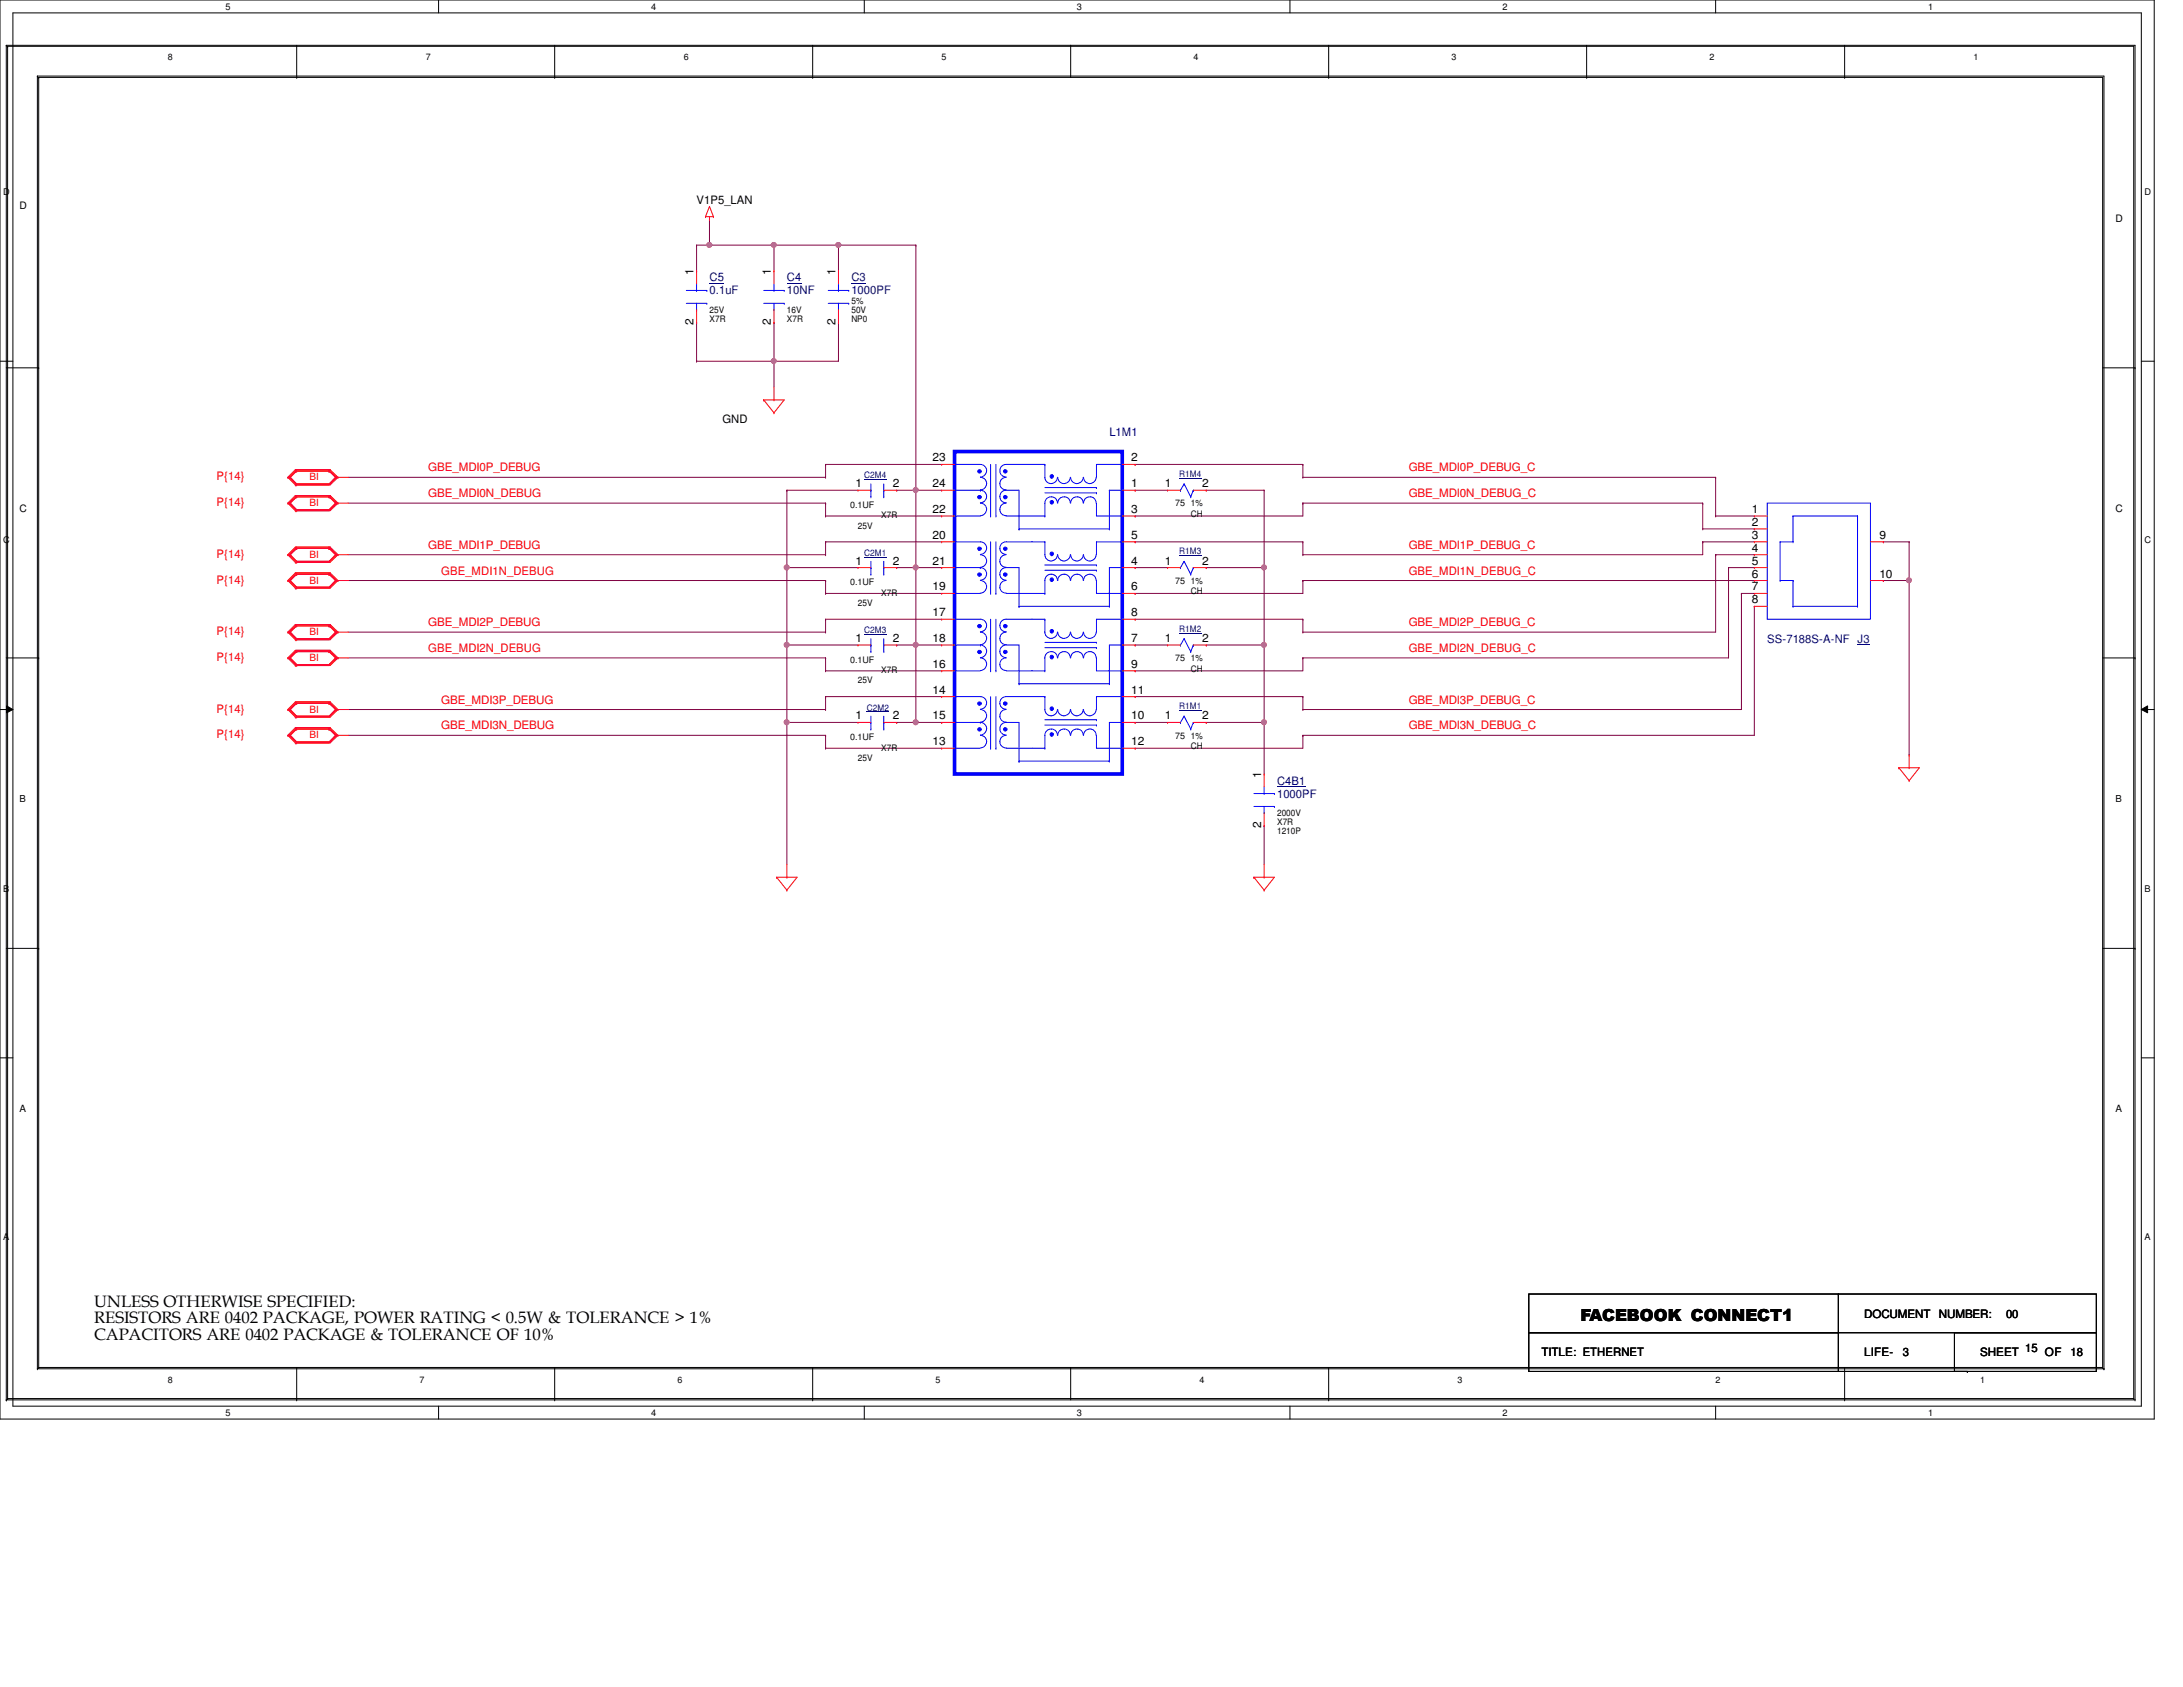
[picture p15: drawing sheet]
<svg xmlns="http://www.w3.org/2000/svg" width="279mm" height="216mm" viewBox="0 0 279 216" stroke-linecap="round" stroke-linejoin="round" font-family="sans-serif">
<defs><g id="words">
<g font-size="2.1">
<text x="12.1" y="167.3">UNLESS OTHERWISE SPECIFIED:</text>
<text x="12.1" y="169.4">RESISTORS ARE 0402 PACKAGE, POWER RATING &lt; 0.5W &amp; TOLERANCE &gt; 1%</text>
<text x="12.1" y="171.5">CAPACITORS ARE 0402 PACKAGE &amp; TOLERANCE OF 10%</text>
<text x="202.3" y="169.1">FACEBOOK CONNECT1</text>
</g>
<g font-size="1.5">
<text x="89.2" y="26.1">V1P5_LAN</text>
<text x="88.8" y="35.2" transform="rotate(-90 88.8 35.2)">1</text>
<text x="98.7" y="35.2" transform="rotate(-90 98.7 35.2)">1</text>
<text x="106.9" y="35.2" transform="rotate(-90 106.9 35.2)">1</text>
<text x="88.8" y="41.6" transform="rotate(-90 88.8 41.6)">2</text>
<text x="98.7" y="41.6" transform="rotate(-90 98.7 41.6)">2</text>
<text x="106.9" y="41.6" transform="rotate(-90 106.9 41.6)">2</text>
<text x="92.5" y="54.2">GND</text>
<text x="119.3" y="59.1">23</text>
<text x="144.8" y="59.1">2</text>
<text x="109.5" y="62.4">1</text>
<text x="114.3" y="62.4">2</text>
<text x="119.3" y="65.7">22</text>
<text x="119.3" y="62.4">24</text>
<text x="144.8" y="65.7">3</text>
<text x="144.8" y="62.4">1</text>
<text x="149.1" y="62.4">1</text>
<text x="153.9" y="62.4">2</text>
<text x="224.2" y="65.7">1</text>
<text x="119.3" y="69">20</text>
<text x="144.8" y="69">5</text>
<text x="224.2" y="67.3">2</text>
<text x="224.2" y="69">3</text>
<text x="224.2" y="70.6">4</text>
<text x="240.5" y="69">9</text>
<text x="109.5" y="72.3">1</text>
<text x="114.3" y="72.3">2</text>
<text x="119.3" y="72.3">21</text>
<text x="119.3" y="75.6">19</text>
<text x="144.8" y="72.3">4</text>
<text x="144.8" y="75.6">6</text>
<text x="149.1" y="72.3">1</text>
<text x="153.9" y="72.3">2</text>
<text x="224.2" y="72.3">5</text>
<text x="224.2" y="73.9">6</text>
<text x="224.2" y="75.6">7</text>
<text x="224.2" y="77.2">8</text>
<text x="240.5" y="73.9">10</text>
<text x="109.5" y="82.2">1</text>
<text x="114.3" y="82.2">2</text>
<text x="119.3" y="78.9">17</text>
<text x="119.3" y="82.2">18</text>
<text x="144.8" y="78.9">8</text>
<text x="144.8" y="82.2">7</text>
<text x="149.1" y="82.2">1</text>
<text x="153.9" y="82.2">2</text>
<text x="119.3" y="85.5">16</text>
<text x="119.3" y="88.8">14</text>
<text x="144.8" y="85.5">9</text>
<text x="144.8" y="88.8">11</text>
<text x="109.5" y="92.1">1</text>
<text x="114.3" y="92.1">2</text>
<text x="119.3" y="92.1">15</text>
<text x="119.3" y="95.4">13</text>
<text x="144.8" y="92.1">10</text>
<text x="144.8" y="95.4">12</text>
<text x="149.1" y="92.1">1</text>
<text x="153.9" y="92.1">2</text>
<text x="161.4" y="99.6" transform="rotate(-90 161.4 99.6)">1</text>
<text x="161.4" y="106" transform="rotate(-90 161.4 106)">2</text>
<text x="197.3" y="173.6">TITLE: ETHERNET</text>
<text x="238.6" y="168.6">DOCUMENT</text>
<text x="238.6" y="173.6">LIFE-</text>
<text x="243.5" y="173.6">3</text>
<text x="248.2" y="168.6">NUMBER:</text>
<text x="253.4" y="173.6">SHEET</text>
<text x="256.8" y="168.6">00</text>
<text x="259.2" y="173.1">15</text>
<text x="261.7" y="173.6">OF</text>
<text x="265" y="173.6">18</text>
</g>
<g font-size="1.5" fill="#000080">
<text x="90.8" y="37.7">0.1uF</text>
<text x="90.8" y="36">C5</text>
<text x="100.7" y="37.7">10NF</text>
<text x="100.7" y="36">C4</text>
<text x="109" y="37.7">1000PF</text>
<text x="109" y="36">C3</text>
<text x="142" y="55.8">L1M1</text>
<text x="226.2" y="82.3">SS-7188S-A-NF J3</text>
<text x="163.4" y="100.4">C4B1</text>
<text x="163.4" y="102.1">1000PF</text>
</g>
<g font-size="1.5" fill="#f00">
<text x="27.7" y="64.8">P{14}</text>
<text x="27.7" y="61.5">P{14}</text>
<text x="54.8" y="63.6">GBE_MDI0N_DEBUG</text>
<text x="54.8" y="60.3">GBE_MDI0P_DEBUG</text>
<text x="180.3" y="63.6">GBE_MDI0N_DEBUG_C</text>
<text x="180.3" y="60.3">GBE_MDI0P_DEBUG_C</text>
<text x="27.7" y="71.4">P{14}</text>
<text x="54.8" y="70.2">GBE_MDI1P_DEBUG</text>
<text x="180.3" y="70.2">GBE_MDI1P_DEBUG_C</text>
<text x="27.7" y="74.7">P{14}</text>
<text x="56.5" y="73.5">GBE_MDI1N_DEBUG</text>
<text x="180.3" y="73.5">GBE_MDI1N_DEBUG_C</text>
<text x="27.7" y="81.3">P{14}</text>
<text x="54.8" y="80.1">GBE_MDI2P_DEBUG</text>
<text x="54.8" y="83.4">GBE_MDI2N_DEBUG</text>
<text x="180.3" y="80.1">GBE_MDI2P_DEBUG_C</text>
<text x="180.3" y="83.4">GBE_MDI2N_DEBUG_C</text>
<text x="27.7" y="84.6">P{14}</text>
<text x="27.7" y="91.2">P{14}</text>
<text x="27.7" y="94.5">P{14}</text>
<text x="56.5" y="90">GBE_MDI3P_DEBUG</text>
<text x="56.5" y="93.3">GBE_MDI3N_DEBUG</text>
<text x="180.3" y="90">GBE_MDI3P_DEBUG_C</text>
<text x="180.3" y="93.3">GBE_MDI3N_DEBUG_C</text>
</g>
<g font-size="1.3">
<text x="2.5" y="26.8">D</text>
<text x="270.8" y="28.4">D</text>
<text x="2.5" y="65.6">C</text>
<text x="270.8" y="65.6">C</text>
<text x="2.5" y="142.4">A</text>
<text x="270.8" y="142.4">A</text>
</g>
<g font-size="1.3" fill="#f00">
<text x="39.6" y="64.8">BI</text>
<text x="39.6" y="61.5">BI</text>
<text x="39.6" y="71.4">BI</text>
<text x="39.6" y="74.7">BI</text>
<text x="39.6" y="81.3">BI</text>
<text x="39.6" y="84.6">BI</text>
<text x="39.6" y="91.2">BI</text>
<text x="39.6" y="94.5">BI</text>
</g>
<g font-size="1.2">
<text x="28.9" y="1.3">5</text>
<text x="83.4" y="1.3">4</text>
<text x="137.8" y="1.3">3</text>
<text x="192.3" y="1.3">2</text>
<text x="246.8" y="1.3">1</text>
<text x=".4" y="25">D</text>
<text x="274.5" y="25">D</text>
<text x=".4" y="69.6">C</text>
<text x="274.5" y="69.6">C</text>
<text x="2.5" y="102.7">B</text>
<text x="270.8" y="102.7">B</text>
<text x=".4" y="114.1">B</text>
<text x="274.5" y="114.1">B</text>
<text x=".4" y="158.7">A</text>
<text x="274.5" y="158.7">A</text>
<text x="28.9" y="181.2">5</text>
<text x="83.4" y="181.2">4</text>
<text x="137.8" y="181.2">3</text>
<text x="192.3" y="181.2">2</text>
<text x="246.8" y="181.2">1</text>
</g>
<g font-size="1.1">
<text x="21.5" y="7.7">8</text>
<text x="54.5" y="7.7">7</text>
<text x="87.5" y="7.7">6</text>
<text x="120.5" y="7.7">5</text>
<text x="152.7" y="7.7">4</text>
<text x="185.8" y="7.7">3</text>
<text x="218.8" y="7.7">2</text>
<text x="252.6" y="7.7">1</text>
<text x="90.8" y="41.2">X7R</text>
<text x="90.8" y="40">25V</text>
<text x="100.7" y="41.2">X7R</text>
<text x="100.7" y="40">16V</text>
<text x="109" y="41.2">NP0</text>
<text x="109" y="40">50V</text>
<text x="109" y="38.9">5%</text>
<text x="108.8" y="65">0.1UF</text>
<text x="150.4" y="64.8">75</text>
<text x="152.4" y="64.8">1%</text>
<text x="109.8" y="67.6">25V</text>
<text x="112.8" y="66.3">X7R</text>
<text x="152.4" y="66.2">CH</text>
<text x="108.8" y="74.9">0.1UF</text>
<text x="109.8" y="77.6">25V</text>
<text x="112.8" y="76.2">X7R</text>
<text x="150.4" y="74.7">75</text>
<text x="152.4" y="76.1">CH</text>
<text x="152.4" y="74.7">1%</text>
<text x="108.8" y="84.8">0.1UF</text>
<text x="109.8" y="87.5">25V</text>
<text x="112.8" y="86.1">X7R</text>
<text x="150.4" y="84.6">75</text>
<text x="152.4" y="84.6">1%</text>
<text x="152.4" y="86">CH</text>
<text x="108.8" y="94.7">0.1UF</text>
<text x="150.4" y="94.5">75</text>
<text x="152.4" y="95.9">CH</text>
<text x="152.4" y="94.5">1%</text>
<text x="109.8" y="97.4">25V</text>
<text x="112.8" y="96.1">X7R</text>
<text x="163.4" y="106.8">1210P</text>
<text x="163.4" y="105.6">X7R</text>
<text x="163.4" y="104.4">2000V</text>
<text x="21.5" y="177">8</text>
<text x="53.7" y="177">7</text>
<text x="86.7" y="177">6</text>
<text x="119.7" y="177">5</text>
<text x="153.5" y="177">4</text>
<text x="186.6" y="177">3</text>
<text x="219.6" y="177">2</text>
<text x="253.4" y="177">1</text>
</g>
<g font-size="1.1" fill="#000080">
<text x="110.6" y="61.2">C2M4</text>
<text x="150.9" y="61">R1M4</text>
<text x="110.6" y="71.1">C2M1</text>
<text x="150.9" y="71">R1M3</text>
<text x="110.6" y="81">C2M3</text>
<text x="150.9" y="80.9">R1M2</text>
<text x="111" y="90.9">C2M2</text>
<text x="150.9" y="90.8">R1M1</text>
</g>
<g font-size=".4" fill="#fff">
<text x="150.9" y="61.6">UNNAMED_31_RESN_I24_A</text>
<text x="150.9" y="71.5">UNNAMED_31_RESN_I23_A</text>
<text x="150.9" y="81.4">UNNAMED_31_RESN_I22_A</text>
<text x="150.9" y="91.4">UNNAMED_31_RESN_I19_A</text>
</g>
</g></defs>
<path d="M0 0h275.7v181.6h-275.7zM1.7 1.7h272.4v178.3h-272.4z" fill="none" stroke="#000" stroke-width=".13"/>
<g fill="#fff">
<path d="M28.9 .2h.6v1.3h-.6z"/>
<path d="M28.9 180.2h.6v1.3h-.6z"/>
</g>
<path d="M56.1 0v1.7M56.1 180v1.6" fill="none" stroke="#000" stroke-width=".13"/>
<g fill="#fff">
<path d="M83.4 .2h.5v1.3h-.5z"/>
<path d="M83.4 180.2h.5v1.3h-.5z"/>
</g>
<path d="M110.6 0v1.7M110.6 180v1.6" fill="none" stroke="#000" stroke-width=".13"/>
<g fill="#fff">
<path d="M137.8 .2h.6v1.3h-.6z"/>
<path d="M137.8 180.2h.6v1.3h-.6z"/>
</g>
<path d="M165.1 0v1.7M165.1 180v1.6" fill="none" stroke="#000" stroke-width=".13"/>
<g fill="#fff">
<path d="M192.3 .2h.6v1.3h-.6z"/>
<path d="M192.3 180.2h.6v1.3h-.6z"/>
</g>
<path d="M219.6 0v1.7M219.6 180v1.6" fill="none" stroke="#000" stroke-width=".13"/>
<g fill="#fff">
<path d="M246.8 .2h.6v1.3h-.6z"/>
<path d="M246.8 180.2h.6v1.3h-.6z"/>
<path d="M.4 23.9h.8v1.3h-.8z"/>
<path d="M274.5 23.9h.8v1.3h-.8z"/>
<path d="M.4 68.5h.8v1.3h-.8z"/>
<path d="M274.5 68.5h.8v1.3h-.8z"/>
</g>
<path d="M0 46.2h1.7M274.1 46.2h1.6" fill="none" stroke="#000" stroke-width=".13"/>
<g fill="#fff">
<path d="M.4 113.1h.7v1.3h-.7z"/>
<path d="M274.5 113.1h.7v1.3h-.7z"/>
</g>
<path d="M0 90.8h1.7M.8 90.3l.9 .5-.9 .4zM274.1 90.8l.8-.5v.9zM274.1 90.8h1.6" fill="none" stroke="#000" stroke-width=".13"/>
<path d="M.8 90.3l.9 .5-.9 .4zM274.1 90.8l.8-.5v.9z" fill="#000"/>
<g fill="#fff">
<path d="M.4 157.6h.7v1.4h-.7z"/>
<path d="M274.5 157.6h.7v1.4h-.7z"/>
</g>
<g fill="none" stroke="#000" stroke-width=".13">
<path d="M.8 5.8h.1M.8 5.8h272.5v173.4M.8 5.8v173.4M1 5.9h.1M1 5.9v173.1M1 5.9h272.1v173.1M4.8 9.7h.1M4.8 9.7v165.5M4.8 9.7h264.5v165.5M5 9.9h.1M5 9.9h264.1v165.1M5 9.9v165.1"/>
<path d="M38 9.9h.1M38 5.8v4.1M71 9.9h.1M71 5.8v4.1M104 9.9h.1M104 5.8v4.1M137 5.8h.1M137 5.8v4.1M170.1 9.9h.1M170.1 5.8v4.1M203.1 9.9h.1M203.1 5.8v4.1"/>
<path d="M236.1 9.9h.1M236.1 5.8v4.1M.8 47.1h4.2M5 47.1h.1M269.1 47.1h4.2M273.3 47.1h.1M.8 84.2h4.2M5 84.2h.1M269.1 84.2h4.2M273.3 84.2h.1M0 135.4h1.7M.8 121.4h4.2"/>
<path d="M5 121.4h.1M269.1 121.4h4.2M273.3 121.4h.1M274.1 135.4h1.6M.8 179.2h.1M.8 179.2h272.5M1 179h.1M1 179h272.1M4.8 175.2h.1M4.8 175.2h264.5M5 175h.1M5 175h264.1"/>
<path d="M38 179.2h.1M38 175v4.2M71 179.2h.1M71 175v4.2M104 179.2h.1M104 175v4.2M137 175h.1M137 175v4.2M170.1 179.2h.1M170.1 175v4.2M236.1 179.2h.1M236.1 175v4.2"/>
<path d="M269.1 175h.1M269.3 175.2h.1M273.1 179h.1M273.3 179.2h.1"/>
</g>
<path d="M100.7 62.7h.1M100.7 72.6h.1M100.7 62.7h9.1M100.7 72.6h9.1M114.8 62.7h.1M114.8 62.7h2.4" fill="none" stroke="#800040" stroke-width=".13"/>
<circle cx="100.7" cy="72.6" r=".32" fill="#f0f"/>
<circle cx="100.7" cy="72.6" r=".32" fill="none" stroke="#f0f" stroke-width=".13"/>
<path d="M100.7 62.7h.1M100.7 72.6h.1M100.7 62.7v29.8M114.8 72.6h.1M114.8 72.6h2.4M100.7 82.5h.1M100.7 92.5h.1M100.7 82.5h9.1M100.7 92.5h9.1M114.8 82.5h.1M114.8 82.5h2.4" fill="none" stroke="#800040" stroke-width=".13"/>
<circle cx="100.7" cy="92.4" r=".32" fill="#f0f"/>
<circle cx="100.7" cy="92.4" r=".32" fill="none" stroke="#f0f" stroke-width=".13"/>
<circle cx="100.7" cy="82.5" r=".32" fill="#f0f"/>
<circle cx="100.7" cy="82.5" r=".32" fill="none" stroke="#f0f" stroke-width=".13"/>
<g fill="none" stroke="#800040" stroke-width=".13">
<path d="M145.3 62.7h.1M145.3 72.6h.1M145.3 62.7h4.1M145.3 72.6h4.1M154.4 62.7h.1M154.4 72.6h.1M154.4 62.7h7.4M161.8 62.7h.1M161.8 62.7v9.9h-7.4M100.7 92.5h.1M100.7 92.5v18.1M145.3 82.5h.1"/>
<path d="M145.3 92.5h.1M145.3 82.5h4.1M145.3 92.5h4.1M154.4 82.5h.1M154.4 92.5h.1M154.4 82.5h7.4M154.4 92.5h7.4"/>
</g>
<circle cx="161.8" cy="72.6" r=".32" fill="#f0f"/>
<circle cx="161.8" cy="72.6" r=".32" fill="none" stroke="#f0f" stroke-width=".13"/>
<path d="M161.8 72.6h.1M161.8 72.6v19.9M161.8 82.5h.1" fill="none" stroke="#800040" stroke-width=".13"/>
<circle cx="161.8" cy="92.4" r=".32" fill="#f0f"/>
<circle cx="161.8" cy="92.4" r=".32" fill="none" stroke="#f0f" stroke-width=".13"/>
<circle cx="161.8" cy="82.5" r=".32" fill="#f0f"/>
<circle cx="161.8" cy="82.5" r=".32" fill="none" stroke="#f0f" stroke-width=".13"/>
<path d="M89.2 46.2h.1M89.2 46.2h18.1M99.1 41.3h.1M99.1 46.2h.1M99.1 41.3v8.2M161.8 92.5h.1M161.8 92.5v6.6M161.8 105.7h.1M161.8 105.7v4.9" fill="none" stroke="#800040" stroke-width=".13"/>
<circle cx="99" cy="46.2" r=".32" fill="#f0f"/>
<circle cx="99" cy="46.2" r=".32" fill="none" stroke="#f0f" stroke-width=".13"/>
<path d="M89.2 31.4h.1M89.2 31.4v3.3M89.2 31.4h1.6M90.8 31.4h.1M89.2 41.3h.1M89.2 41.3v4.9M107.3 41.3h.1M107.3 41.3v4.9" fill="none" stroke="#800040" stroke-width=".13"/>
<circle cx="90.8" cy="31.3" r=".32" fill="#f0f"/>
<circle cx="90.8" cy="31.3" r=".32" fill="none" stroke="#f0f" stroke-width=".13"/>
<path d="M99.1 31.4h.1M99.1 31.4v3.3M99.1 31.4h8.2M107.3 31.4h.1M107.3 31.4v3.3" fill="none" stroke="#800040" stroke-width=".13"/>
<circle cx="107.3" cy="31.3" r=".32" fill="#f0f"/>
<circle cx="107.3" cy="31.3" r=".32" fill="none" stroke="#f0f" stroke-width=".13"/>
<circle cx="99" cy="31.3" r=".32" fill="#f0f"/>
<circle cx="99" cy="31.3" r=".32" fill="none" stroke="#f0f" stroke-width=".13"/>
<path d="M107.3 31.4h.1M107.3 31.4h9.9M117.2 31.4h.1M117.2 31.4v31.3" fill="none" stroke="#800040" stroke-width=".13"/>
<circle cx="117.2" cy="62.7" r=".32" fill="#f0f"/>
<circle cx="117.2" cy="62.7" r=".32" fill="none" stroke="#f0f" stroke-width=".13"/>
<path d="M117.2 62.7h.1M117.2 62.7h3.3M117.2 62.7v9.9" fill="none" stroke="#800040" stroke-width=".13"/>
<circle cx="117.2" cy="72.6" r=".32" fill="#f0f"/>
<circle cx="117.2" cy="72.6" r=".32" fill="none" stroke="#f0f" stroke-width=".13"/>
<g fill="none" stroke="#800040" stroke-width=".13">
<path d="M105.7 59.4h.1M105.7 59.4v1.7M105.7 59.4h14.8M145.3 59.4h.1M145.3 59.4h21.5M166.8 59.4h.1M166.8 59.4v1.7M44.6 64.4h61.1M44.6 61.1h61.1M44.6 74.3h61.1M44.6 71h61.1M105.7 79.2h.1"/>
<path d="M105.7 64.4h.1M105.7 61.1h.1M105.7 74.3h.1M105.7 71h.1M105.7 66h.1M105.7 69.3h.1M105.7 75.9h.1M105.7 79.2h14.8M105.7 64.4v1.6M105.7 69.3v1.7M105.7 74.3v1.6M105.7 79.2v1.7"/>
<path d="M105.7 66h14.8M105.7 69.3h14.8M105.7 75.9h14.8M117.2 72.6h.1M117.2 72.6h3.3M117.2 72.6v9.9M145.3 66h.1M145.3 69.3h.1M145.3 75.9h.1M145.3 79.2h.1M145.3 79.2h21.5M145.3 69.3h21.5"/>
<path d="M166.8 64.4h.1M166.8 61.1h.1M166.8 74.3h.1M166.8 71h.1M166.8 69.3h.1M166.8 79.2h.1M166.8 64.4h51.1M166.8 61.1h52.8M166.8 74.3h57.7M166.8 64.4v1.6h-21.5M166.8 74.3v1.6h-21.5M166.8 69.3v1.7"/>
<path d="M166.8 79.2v1.7M217.9 64.4h.1M217.9 67.7h.1M217.9 69.3h.1M217.9 69.3v1.7h-51.1M217.9 69.3h6.6M217.9 64.4v3.3M217.9 67.7h6.6M219.6 66h.1M219.6 61.1h.1M219.6 71h.1M219.6 71v9.9h-52.8"/>
<path d="M219.6 71h4.9M219.6 66h4.9M219.6 61.1v4.9M221.2 72.6h.1M221.2 72.6h3.3M221.2 72.6v11.6h-54.4M222.9 75.9h.1M222.9 75.9v14.9h-56.1M222.9 75.9h1.6M224.5 77.6h.1M224.5 77.6v16.5h-57.7M241 69.3h.1"/>
<path d="M241 69.3h3.3M244.3 69.3h.1M244.3 69.3v27.3M44.6 80.9h61.1M44.6 84.2h61.1M44.6 90.8h61.1M44.6 94.1h61.1M105.7 80.9h.1M105.7 84.2h.1M105.7 90.8h.1M105.7 94.1h.1M105.7 85.9h.1"/>
<path d="M105.7 89.2h.1M105.7 95.8h.1M105.7 84.2v1.7M105.7 89.2v1.6M105.7 94.1v1.7M105.7 85.9h14.8M105.7 89.2h14.8M105.7 95.8h14.8M117.2 82.5h.1M117.2 82.5h3.3M145.3 85.9h.1M145.3 89.2h.1"/>
<path d="M145.3 95.8h.1M145.3 89.2h21.5M166.8 80.9h.1M166.8 84.2h.1M166.8 90.8h.1M166.8 94.1h.1M166.8 89.2h.1M166.8 84.2v1.7h-21.5M166.8 94.1v1.7h-21.5M166.8 89.2v1.6M244.3 96.6h.1"/>
</g>
<circle cx="244.3" cy="74.3" r=".32" fill="#f0f"/>
<circle cx="244.3" cy="74.3" r=".32" fill="none" stroke="#f0f" stroke-width=".13"/>
<path d="M90.8 31.4h.1M90.8 28.1v3.3M90.8 31.4h8.3M99.1 31.4h.1M241 74.3h.1M241 74.3h3.3M117.2 92.5h.1M117.2 82.5v10" fill="none" stroke="#800040" stroke-width=".13"/>
<circle cx="117.2" cy="82.5" r=".32" fill="#f0f"/>
<circle cx="117.2" cy="82.5" r=".32" fill="none" stroke="#f0f" stroke-width=".13"/>
<circle cx="117.2" cy="92.4" r=".32" fill="#f0f"/>
<circle cx="117.2" cy="92.4" r=".32" fill="none" stroke="#f0f" stroke-width=".13"/>
<path d="M114.8 92.5h.1M114.8 92.5h5.7M120.5 92.5h.1" fill="none" stroke="#800040" stroke-width=".13"/>
<g fill="none" stroke="#f00" stroke-width=".13">
<path d="M90.3 27.7h.1M90.3 27.7h1M90.8 28.1h.1M90.8 26.4h.1M90.8 27.7v.4M90.8 26.4l-.5 1.3M90.8 26.4l.5 1.3M91.3 27.7h.1M97.7 51.2h.1M97.7 51.2l1.4 1.6M97.7 51.2h2.7l-1.3 1.6M99.1 51.2h.1"/>
<path d="M99.1 52.8h.1M99.1 49.5v1.7M36.8 64.4h.1M36.8 61.1h.1M36.8 71h.1M36.8 74.3h.1M36.8 64.4l1 1M36.8 61.1l1 1M36.8 71l1 1M36.8 74.3l1 1M37 64.4h.1M37 61.1h.1"/>
<path d="M37 71h.1M37 74.3h.1M37 64.4l1 1M37 64.4l1 .8M37 61.1l1 1M37 61.1l1 .8M37 71l1 1M37 71l1 .8M37 74.3l1 1M37 74.3l1 .8M37.2 64.4h.1M37.2 61.1h.1"/>
<path d="M37.2 71h.1M37.2 74.3h.1M37.2 64.4l.8 .8M37.2 61.1l.8 .8M37.2 71l.8 .8M37.2 74.3l.8 .8M37.8 65.4h.1M37.8 63.4h.1M37.8 62.1h.1M37.8 60.1h.1M37.8 79.9h.1M37.8 72h.1"/>
<path d="M37.8 70h.1M37.8 75.3h.1M37.8 73.3h.1M37.8 63.4h4.4M37.8 63.4l-1 1M37.8 60.1h4.4M37.8 60.1l-1 1M37.8 79.9h4.4M37.8 79.9l-1 1M37.8 70h4.4M37.8 70l-1 1M37.8 73.3h4.4"/>
<path d="M37.8 73.3l-1 1M38 65.4h.1M38 63.4h.1M38 65.2h.1M38 63.6h.1M38 62.1h.1M38 60.1h.1M38 61.9h.1M38 60.3h.1M38 79.9h.1M38 72h.1M38 70h.1"/>
<path d="M38 71.8h.1M38 70.2h.1M38 75.3h.1M38 73.3h.1M38 75.1h.1M38 73.5h.1M38 63.4l-1 1M38 65.2h4.1M38 63.6h4.1M38 63.6l-1 .8M38 63.6l-.8 .8M38 60.1l-1 1"/>
<path d="M38 61.9h4.1M38 60.3h4.1M38 60.3l-1 .8M38 60.3l-.8 .8M38 79.9l-1 1M38 70l-1 1M38 71.8h4.1M38 70.2h4.1M38 70.2l-1 .8M38 70.2l-.8 .8M38 73.3l-1 1M38 75.1h4.1"/>
<path d="M38 73.5h4.1M38 73.5l-1 .8M38 73.5l-.8 .8M42.1 63.6h.1M42.1 63.4h.1M42.1 60.3h.1M42.1 60.1h.1M42.1 79.9h.1M42.1 70.2h.1M42.1 70h.1M42.1 73.5h.1M42.1 73.3h.1"/>
<path d="M42.1 63.6l.8 .8M42.1 63.6l1 .8M42.1 63.4l1 1M42.1 60.3l.8 .8M42.1 60.3l1 .8M42.1 60.1l1 1M42.1 79.9l1 1M42.1 70.2l.8 .8M42.1 70.2l1 .8M42.1 70l1 1M42.1 73.5l.8 .8M42.1 73.5l1 .8"/>
<path d="M42.1 73.3l1 1M42.2 63.4h.1M42.2 60.1h.1M42.2 79.9h.1M42.2 70h.1M42.2 73.3h.1M42.2 63.4l1.1 1M42.2 60.1l1.1 1M42.2 79.9l1.1 1M42.2 70l1.1 1M42.2 73.3l1.1 1M42.9 64.4h.1"/>
<path d="M42.9 61.1h.1M42.9 71h.1M42.9 74.3h.1M42.9 64.4l-.8 .8M42.9 64.4h1.7M42.9 61.1l-.8 .8M42.9 61.1h1.7M42.9 71l-.8 .8M42.9 71h1.7M42.9 74.3l-.8 .8M42.9 74.3h1.7M43.1 64.4h.1"/>
<path d="M43.1 61.1h.1M43.1 71h.1M43.1 74.3h.1M43.1 64.4l-1 .8M43.1 64.4l-1 1M43.1 61.1l-1 .8M43.1 61.1l-1 1M43.1 71l-1 .8M43.1 71l-1 1M43.1 74.3l-1 .8M43.1 74.3l-1 1M43.3 64.4h.1"/>
<path d="M43.3 61.1h.1M43.3 71h.1M43.3 74.3h.1M43.3 64.4l-1.1 1h-4.4M43.3 61.1l-1.1 1h-4.4M43.3 71l-1.1 1h-4.4M43.3 74.3l-1.1 1h-4.4M36.8 84.2h.1M36.8 80.9h.1M36.8 90.8h.1M36.8 94.1h.1M36.8 84.2l1 1"/>
<path d="M36.8 80.9l1 1M36.8 90.8l1 1M36.8 94.1l1 1M37 84.2h.1M37 80.9h.1M37 90.8h.1M37 94.1h.1M37 84.2l1 1M37 84.2l1 .8M37 80.9l1 1M37 80.9l1 .8M37 90.8l1 1"/>
<path d="M37 90.8l1 .9M37 94.1l1 1M37 94.1l1 .9M37.2 84.2h.1M37.2 80.9h.1M37.2 90.8h.1M37.2 94.1h.1M37.2 84.2l.8 .8M37.2 80.9l.8 .8M37.2 90.8l.8 .9M37.2 94.1l.8 .9M37.8 85.2h.1"/>
<path d="M37.8 83.2h.1M37.8 81.9h.1M37.8 91.8h.1M37.8 89.8h.1M37.8 95.1h.1M37.8 93.1h.1M37.8 83.2h4.4M37.8 83.2l-1 1M37.8 89.8h4.4M37.8 89.8l-1 1M37.8 93.1h4.4M37.8 93.1l-1 1"/>
<path d="M38 85.2h.1M38 83.2h.1M38 85h.1M38 83.4h.1M38 81.9h.1M38 81.7h.1M38 80.1h.1M38 91.8h.1M38 89.8h.1M38 91.7h.1M38 90h.1M38 95.1h.1"/>
<path d="M38 93.1h.1M38 95h.1M38 93.3h.1M38 83.2l-1 1M38 85h4.1M38 83.4h4.1M38 83.4l-1 .8M38 83.4l-.8 .8M38 81.7h4.1M38 80.1h4.1M38 80.1l-1 .8M38 80.1l-.8 .8"/>
<path d="M38 89.8l-1 1M38 91.7h4.1M38 90h4.1M38 90l-1 .8M38 90l-.8 .8M38 93.1l-1 1M38 95h4.1M38 93.3h4.1M38 93.3l-1 .8M38 93.3l-.8 .8M42.1 83.4h.1M42.1 83.2h.1"/>
<path d="M42.1 80.1h.1M42.1 90h.1M42.1 89.8h.1M42.1 93.3h.1M42.1 93.1h.1M42.1 83.4l.8 .8M42.1 83.4l1 .8M42.1 83.2l1 1M42.1 80.1l.8 .8M42.1 80.1l1 .8M42.1 90l.8 .8M42.1 90l1 .8"/>
<path d="M42.1 89.8l1 1M42.1 93.3l.8 .8M42.1 93.3l1 .8M42.1 93.1l1 1M42.2 83.2h.1M42.2 89.8h.1M42.2 93.1h.1M42.2 83.2l1.1 1M42.2 89.8l1.1 1M42.2 93.1l1.1 1M42.9 84.2h.1M42.9 80.9h.1"/>
<path d="M42.9 90.8h.1M42.9 94.1h.1M42.9 84.2l-.8 .8M42.9 84.2h1.7M42.9 80.9l-.8 .8M42.9 80.9h1.7M42.9 90.8l-.8 .9M42.9 90.8h1.7M42.9 94.1l-.8 .9M42.9 94.1h1.7M43.1 84.2h.1M43.1 80.9h.1"/>
<path d="M43.1 90.8h.1M43.1 94.1h.1M43.1 84.2l-1 .8M43.1 84.2l-1 1M43.1 80.9l-1 .8M43.1 80.9l-1 1M43.1 90.8l-1 .9M43.1 90.8l-1 1M43.1 94.1l-1 .9M43.1 94.1l-1 1M43.3 84.2h.1M43.3 80.9h.1"/>
<path d="M43.3 90.8h.1M43.3 94.1h.1M43.3 84.2l-1.1 1h-4.4M43.3 80.9l-1.1 1h-4.4M43.3 90.8l-1.1 1h-4.4M43.3 94.1l-1.1 1h-4.4M243 98.3h.1M243 98.3l1.3 1.6M243 98.3h2.7l-1.4 1.6M244.3 98.3h.1M244.3 99.9h.1M244.3 96.6v1.7"/>
<path d="M99.4 112.3h.1M99.4 112.3l1.3 1.6M99.4 112.3h2.6l-1.3 1.6M100.7 112.3h.1M100.7 113.9h.1M100.7 110.6v1.7M160.5 112.3h.1M160.5 112.3h2.6l-1.3 1.6M160.5 112.3l1.3 1.6M161.8 112.3h.1M161.8 113.9h.1M161.8 110.6v1.7"/>
</g>
<path d="M195.7 165.6h72.6v5h-72.6zM195.7 170.6h39.6v4.9h-39.6zM235.3 165.6h.1M235.3 165.6v5M235.3 175.5h16.5M250.1 170.6h18.2v4.9h-18.2zM251.8 175.5h.1" fill="none" stroke="#000" stroke-width=".13"/>
<g fill="none" stroke="#00f" stroke-width=".13">
<path d="M226.2 64.4h13.2v14.8h-13.2zM227.8 74.3h.1M227.8 69.3h.1M227.8 74.3h1.7M227.8 69.3v5M227.8 69.3h1.7M229.5 77.6h.1M229.5 74.3h.1M229.5 69.3h.1M229.5 66h.1M229.5 77.6h8.2M229.5 66v3.3"/>
<path d="M229.5 74.3v3.3M229.5 66h8.2M237.7 77.6h.1M237.7 66h.1M237.7 66v11.6"/>
</g>
<path d="M237.7 82.4h1.6v.1h-1.6z" fill="#000080"/>
<g fill="none" stroke="#f00" stroke-width=".13">
<path d="M109.8 72.6h.1M109.8 72.6h1.7M113.1 72.6h1.7M114.8 72.6h.1M224.5 66h.1M224.5 67.7h.1M224.5 69.3h.1M224.5 71h.1M224.5 72.6h.1M224.5 74.3h.1M224.5 75.9h.1M224.5 77.6h.1"/>
<path d="M224.5 66h1.7M224.5 67.7h1.7M224.5 69.3h1.7M224.5 71h1.7M224.5 72.6h1.7M224.5 74.3h1.7M224.5 75.9h1.7M224.5 77.6h1.7M239.4 69.3h1.6M239.4 74.3h1.6M241 69.3h.1M241 74.3h.1"/>
<path d="M109.8 92.5h.1M109.8 92.5h1.7M113.1 92.5h1.7M114.8 92.5h.1M149.4 92.5h.1M149.4 92.5h1.7M152.7 92.5h1.7M154.4 92.5h.1"/>
</g>
<g fill="none" stroke="#00f" stroke-width=".13">
<path d="M106 37.2h2.6M106 38.8h2.6M107.3 39.6h.1M107.3 37.2h.1M107.3 36.3v.9M107.3 38.8v.8M108.6 37.2h.1M108.6 38.8h.1M111.5 72.6h.1M111.5 73.5h.1M111.5 71.8v1.7M113.1 72.6h.1"/>
<path d="M113.1 73.5h.1M113.1 71.8v1.7M111.5 92.5h.1M111.5 93.3h.1M111.5 91.7v1.6M113.1 92.5h.1M113.1 93.3h.1M113.1 91.7v1.6M151.1 92.5h.1M151.6 91.7h.1M151.6 91.7l-.5 .8M151.6 91.7l.8 1.6"/>
<path d="M152.4 93.3h.1M152.7 92.5h.1M152.7 92.5l-.3 .8"/>
</g>
<path d="M110.6 71.3h2.9M111 91.1h2.8M150.9 90.9h2.9" fill="none" stroke="#000080" stroke-width=".13"/>
<path d="M109 36.2h1.8v.1h-1.8z" fill="#000080"/>
<path d="M107.3 34.7h.1M107.3 34.7v1.6M107.3 39.6v1.7M107.3 41.3h.1M149.4 62.7h.1M149.4 62.7h1.7M152.7 62.7h1.7M154.4 62.7h.1M149.4 82.5h.1M149.4 82.5h1.7M152.7 82.5h1.7M154.4 82.5h.1" fill="none" stroke="#f00" stroke-width=".13"/>
<g fill="none" stroke="#00f" stroke-width=".13">
<path d="M128.8 64.4a.8 .8 0 0 0-.8 .8 .8 .8 0 0 0 .8 .8M128.8 62.7a.8 .8 0 0 0-.8 .8 .8 .8 0 0 0 .8 .8M128.8 61.1a.8 .8 0 0 0-.8 .8 .8 .8 0 0 0 .8 .8M151.1 62.7h.1M151.6 61.9h.1M151.6 61.9l-.5 .8M151.6 61.9l.8 1.7M152.4 63.6h.1M152.7 62.7h.1M152.7 62.7l-.3 .9M151.1 82.5h.1M151.6 81.7h.1"/>
<path d="M151.6 81.7l-.5 .8M151.6 81.7l.8 1.7M152.4 83.4h.1M152.7 82.5h.1M152.7 82.5l-.3 .9"/>
</g>
<path d="M150.9 61.2h2.9M150.9 81h2.9" fill="none" stroke="#000080" stroke-width=".13"/>
<path d="M128.5 60.2h.3l.1 .1-.1 .2h-.1h-.2z" fill-rule="evenodd" fill="#00f"/>
<path d="M125.5 59.4a.8 .8 0 0 1 .8 .8 .8 .8 0 0 1-.8 .8M132.1 59.4h-3.3a.8 .8 0 0 0-.8 .8 .8 .8 0 0 0 .8 .8M125.5 64.4a.8 .8 0 0 1 .8 .8 .8 .8 0 0 1-.8 .8M125.5 62.7a.8 .8 0 0 1 .8 .8 .8 .8 0 0 1-.8 .8M125.5 61.1a.8 .8 0 0 1 .8 .8 .8 .8 0 0 1-.8 .8M128.5 60.2h.3l.1 .1-.1 .2h-.1h-.2zM128.8 66h3.3M128.8 62.7h1.6" fill="none" stroke="#00f" stroke-width=".13"/>
<path d="M125.2 60.2h.3l.1 .1-.1 .2h-.2h-.1z" fill-rule="evenodd" fill="#00f"/>
<path d="M122.2 59.4h3.3M126.8 59.4v6.6M127.5 59.4v6.6M122.2 66h3.3M122.2 62.7h3.3M125.2 60.2h.3l.1 .1-.1 .2h-.2h-.1zM125.5 62.7h.1M126.8 66h.1M127.5 66h.1M130.4 67.7h.1M130.4 62.7v5M130.4 67.7h11.6" fill="none" stroke="#00f" stroke-width=".13"/>
<path d="M128.5 63.5h.3l.1 .1-.1 .2h-.1h-.2z" fill-rule="evenodd" fill="#00f"/>
<path d="M128.5 63.5h.3l.1 .1-.1 .2h-.1h-.2z" fill="none" stroke="#00f" stroke-width=".13"/>
<path d="M125.2 63.5h.3l.1 .1-.1 .2h-.2h-.1z" fill-rule="evenodd" fill="#00f"/>
<path d="M122.2 75.9h3.3M125.2 63.5h.3l.1 .1-.1 .2h-.2h-.1zM126.3 75.1a.83 .83 0 0 1-.8 .8M128 70.2a.77 .77 0 0 0 .8 .8M128.8 74.3a.8 .8 0 0 0-.8 .8 .8 .8 0 0 0 .8 .8M128.8 71a.8 .8 0 0 0-.8 .8 .8 .8 0 0 0 .8 .8M128.8 72.6a.8 .8 0 0 0-.8 .8 .8 .8 0 0 0 .8 .9" fill="none" stroke="#00f" stroke-width=".13"/>
<path d="M122.2 57.8h21.4v41.3h-21.4z" fill="none" stroke="#00f" stroke-width=".47"/>
<path d="M125.2 73.4h.3l.1 .1-.1 .2h-.2h-.1z" fill-rule="evenodd" fill="#00f"/>
<path d="M122.2 69.3h3.3M125.2 73.4h.3l.1 .1-.1 .2h-.2h-.1zM125.5 71a.8 .8 0 0 1 .8 .8" fill="none" stroke="#00f" stroke-width=".13"/>
<path d="M125.2 70.1h.3l.1 .1-.1 .2h-.2h-.1z" fill-rule="evenodd" fill="#00f"/>
<path d="M125.2 70.1h.3l.1 .1-.1 .2h-.2h-.1zM126.3 71.8a.83 .83 0 0 1-.8 .8M128.8 69.3h3.3" fill="none" stroke="#00f" stroke-width=".13"/>
<path d="M128.5 73.4h.3l.1 .1-.1 .2h-.1h-.2z" fill-rule="evenodd" fill="#00f"/>
<path d="M128.5 73.4h.3l.1 .1-.1 .2h-.1h-.2zM128.8 72.6h1.6M130.4 77.6h.1M130.4 77.6h11.6" fill="none" stroke="#00f" stroke-width=".13"/>
<path d="M128.5 70.1h.3l.1 .1-.1 .2h-.1h-.2z" fill-rule="evenodd" fill="#00f"/>
<g fill="none" stroke="#00f" stroke-width=".13">
<path d="M122.2 72.6h3.3M125.5 72.6h.1M125.5 72.6a.8 .8 0 0 1 .8 .8 .8 .8 0 0 1-.8 .9M125.5 74.3a.8 .8 0 0 1 .8 .8M125.5 69.3a.8 .8 0 0 1 .8 .8 .8 .8 0 0 1-.8 .9M126.8 75.9h.1M126.8 69.3v6.6M127.5 75.9h.1M127.5 69.3v6.6M128.5 70.1h.3l.1 .1-.1 .2h-.1h-.2zM128.8 69.3a.79 .79 0 0 0-.8 .9M128.8 75.9h3.3"/>
<path d="M130.4 77.6h.1M130.4 72.6v5M122.2 85.9h3.3M126.3 85a.83 .83 0 0 1-.8 .8M128 80.1a.77 .77 0 0 0 .8 .8M128.8 84.2a.8 .8 0 0 0-.8 .8 .8 .8 0 0 0 .8 .8M128.8 80.9a.8 .8 0 0 0-.8 .8 .8 .8 0 0 0 .8 .8M128.8 82.5a.8 .8 0 0 0-.8 .9 .8 .8 0 0 0 .8 .8"/>
</g>
<path d="M125.2 83.3h.3l.1 .1-.1 .2-.2 .1-.1-.1z" fill-rule="evenodd" fill="#00f"/>
<path d="M122.2 79.2h3.3M125.2 83.3h.3l.1 .1-.1 .2-.2 .1-.1-.1zM125.5 80.9a.8 .8 0 0 1 .8 .8" fill="none" stroke="#00f" stroke-width=".13"/>
<path d="M125.2 80h.3l.1 .1-.1 .2h-.2h-.1z" fill-rule="evenodd" fill="#00f"/>
<path d="M125.2 80h.3l.1 .1-.1 .2h-.2h-.1zM128.8 79.2h3.3M126.3 81.7a.83 .83 0 0 1-.8 .8" fill="none" stroke="#00f" stroke-width=".13"/>
<path d="M128.5 83.3h.3l.1 .1-.1 .2-.1 .1-.2-.1z" fill-rule="evenodd" fill="#00f"/>
<path d="M128.5 83.3h.3l.1 .1-.1 .2-.1 .1-.2-.1zM128.8 82.5h1.6M130.4 87.5h.1M130.4 87.5h11.6" fill="none" stroke="#00f" stroke-width=".13"/>
<path d="M128.5 80h.3l.1 .1-.1 .2h-.1h-.2z" fill-rule="evenodd" fill="#00f"/>
<g fill="none" stroke="#00f" stroke-width=".13">
<path d="M125.5 79.2a.8 .8 0 0 1 .8 .9 .8 .8 0 0 1-.8 .8M126.8 79.2v6.7M127.5 79.2v6.7M128.5 80h.3l.1 .1-.1 .2h-.1h-.2zM128.8 79.2a.79 .79 0 0 0-.8 .9M122.2 82.5h3.3M122.2 95.8h3.3M125.5 82.5h.1M125.5 82.5a.8 .8 0 0 1 .8 .9 .8 .8 0 0 1-.8 .8M125.5 84.2a.8 .8 0 0 1 .8 .8M126.3 94.9a.83 .83 0 0 1-.8 .8M126.8 85.9h.1"/>
<path d="M127.5 85.9h.1M128 90a.77 .77 0 0 0 .8 .8M128.8 94.1a.8 .8 0 0 0-.8 .8 .8 .8 0 0 0 .8 .8M128.8 90.8a.8 .8 0 0 0-.8 .8 .8 .8 0 0 0 .8 .8M128.8 92.5a.8 .8 0 0 0-.8 .8 .8 .8 0 0 0 .8 .8M128.8 85.9h3.3M130.4 87.5h.1M130.4 82.5v5"/>
</g>
<path d="M125.2 93.2h.3l.1 .1-.1 .2-.2 .1-.1-.1z" fill-rule="evenodd" fill="#00f"/>
<path d="M122.2 89.2h3.3M125.2 93.2h.3l.1 .1-.1 .2-.2 .1-.1-.1zM125.5 90.8a.8 .8 0 0 1 .8 .8" fill="none" stroke="#00f" stroke-width=".13"/>
<path d="M125.2 89.9h.3l.1 .1-.1 .2-.2 .1-.1-.1z" fill-rule="evenodd" fill="#00f"/>
<path d="M125.2 89.9h.3l.1 .1-.1 .2-.2 .1-.1-.1zM126.3 91.6a.83 .83 0 0 1-.8 .8M128.8 89.2h3.3" fill="none" stroke="#00f" stroke-width=".13"/>
<path d="M128.5 93.2h.3l.1 .1-.1 .2-.1 .1-.2-.1z" fill-rule="evenodd" fill="#00f"/>
<path d="M128.5 93.2h.3l.1 .1-.1 .2-.1 .1-.2-.1zM128.8 92.5h1.6M130.4 97.4h.1M130.4 97.4h11.6" fill="none" stroke="#00f" stroke-width=".13"/>
<path d="M128.5 89.9h.3l.1 .1-.1 .2-.1 .1-.2-.1z" fill-rule="evenodd" fill="#00f"/>
<g fill="none" stroke="#00f" stroke-width=".13">
<path d="M132.1 59.4h1.6M133.7 59.4v1.7a.8 .8 0 0 0 .8 .8 .8 .8 0 0 0 .8-.8M133.7 59.4h.1M132.1 66h1.6M133.7 66h.1M133.7 62.4h6.6M133.7 63.1h6.6M135.3 64.4a.8 .8 0 0 0-.8-.8 .8 .8 0 0 0-.8 .8v1.6M136.2 63.6a.78 .78 0 0 0-.8 .8M137 61.1a.83 .83 0 0 1-.8 .8M137.9 63.6a.77 .77 0 0 1 .7 .8M138.7 64.4a.8 .8 0 0 1 .8-.8 .8 .8 0 0 1 .8 .8"/>
<path d="M140.3 61.1a.83 .83 0 0 1-.8 .8M140.3 62.4h.1M140.3 63.1h.1M140.3 64.4v1.6h3.3M143.6 66h.1M122.2 92.5h3.3M125.5 92.5h.1M125.5 92.5a.8 .8 0 0 1 .8 .8 .8 .8 0 0 1-.8 .8M125.5 94.1a.8 .8 0 0 1 .8 .8M125.5 89.2a.8 .8 0 0 1 .8 .8 .8 .8 0 0 1-.8 .8M126.8 95.8h.1M126.8 89.2v6.6"/>
<path d="M127.5 95.8h.1M127.5 89.2v6.6M128.5 89.9h.3l.1 .1-.1 .2-.1 .1-.2-.1zM128.8 89.2a.79 .79 0 0 0-.8 .8M128.8 95.8h3.3M130.4 97.4h.1M130.4 92.5v4.9"/>
</g>
<path d="M134.5 60.8h.3v.2v.1l-.2 .1-.1-.1z" fill-rule="evenodd" fill="#00f"/>
<path d="M140.3 59.4v1.7M134.5 60.8h.3v.2v.1l-.2 .1-.1-.1zM135.4 61.1a.8 .8 0 0 0 .8 .8M136.2 63.6a.77 .77 0 0 1 .8 .8M138.6 61.1a.83 .83 0 0 1-.8 .8" fill="none" stroke="#00f" stroke-width=".13"/>
<path d="M134.5 64.1h.3v.2v.1l-.2 .1-.1-.1z" fill-rule="evenodd" fill="#00f"/>
<g fill="none" stroke="#00f" stroke-width=".13">
<path d="M140.3 59.4h3.3M143.6 59.4h.1M132.1 75.9h1.6M132.1 69.3h1.6M133.7 69.3v1.7a.8 .8 0 0 0 .8 .8 .8 .8 0 0 0 .8-.8M133.7 75.9h.1M133.7 69.3h.1M133.7 72.3h6.6M133.7 73h6.6M134.5 64.1h.3v.2v.1l-.2 .1-.1-.1zM135.3 74.3a.8 .8 0 0 0-.8-.8 .8 .8 0 0 0-.8 .8v1.6M136.2 73.5a.78 .78 0 0 0-.8 .8"/>
<path d="M137 71a.83 .83 0 0 1-.8 .8M137 61.1a.8 .8 0 0 0 .8 .8M137.9 63.6h-.1a.78 .78 0 0 0-.8 .8M137.9 73.5a.77 .77 0 0 1 .7 .8M138.7 61.1a.8 .8 0 0 0 .8 .8M138.7 74.3a.8 .8 0 0 1 .8-.8 .8 .8 0 0 1 .8 .8M140.3 71a.83 .83 0 0 1-.8 .8M140.3 72.3h.1M140.3 73h.1M140.3 74.3v1.6h3.3M143.6 75.9h.1"/>
</g>
<path d="M134.5 70.7h.3v.2v.1l-.2 .1-.1-.1z" fill-rule="evenodd" fill="#00f"/>
<path d="M134.5 70.7h.3v.2v.1l-.2 .1-.1-.1zM135.4 71a.8 .8 0 0 0 .8 .8M136.2 73.5a.77 .77 0 0 1 .8 .8M138.6 71a.83 .83 0 0 1-.8 .8M140.3 69.3v1.7" fill="none" stroke="#00f" stroke-width=".13"/>
<path d="M134.5 74h.3v.2v.1l-.2 .1-.1-.1z" fill-rule="evenodd" fill="#00f"/>
<g fill="none" stroke="#00f" stroke-width=".13">
<path d="M132.1 79.2h1.6M133.7 79.2v1.7a.8 .8 0 0 0 .8 .8 .8 .8 0 0 0 .8-.8M133.7 79.2h.1M134.5 74h.3v.2v.1l-.2 .1-.1-.1zM137 71a.8 .8 0 0 0 .8 .8M137.9 73.5h-.1a.78 .78 0 0 0-.8 .8M138.7 71a.8 .8 0 0 0 .8 .8M140.3 69.3h3.3M143.6 69.3h.1M132.1 85.9h1.6M133.7 85.9h.1M133.7 82.2h6.6"/>
<path d="M133.7 82.9h6.6M135.3 84.2a.8 .8 0 0 0-.8-.8 .8 .8 0 0 0-.8 .8v1.7M136.2 83.4a.78 .78 0 0 0-.8 .8M137 80.9a.83 .83 0 0 1-.8 .8M137.9 83.4a.77 .77 0 0 1 .7 .8M138.7 84.2a.8 .8 0 0 1 .8-.8 .8 .8 0 0 1 .8 .8M140.3 80.9a.83 .83 0 0 1-.8 .8M140.3 82.2h.1M140.3 82.9h.1M140.3 84.2v1.7h3.3M143.6 85.9h.1"/>
</g>
<path d="M134.5 80.6h.3v.2v.1l-.2 .1-.1-.1z" fill-rule="evenodd" fill="#00f"/>
<path d="M140.3 79.2v1.7M134.5 80.6h.3v.2v.1l-.2 .1-.1-.1zM135.4 80.9a.8 .8 0 0 0 .8 .8M136.2 83.4a.77 .77 0 0 1 .8 .8M138.6 80.9a.83 .83 0 0 1-.8 .8" fill="none" stroke="#00f" stroke-width=".13"/>
<path d="M134.5 83.9h.3v.2v.1l-.2 .1-.1-.1z" fill-rule="evenodd" fill="#00f"/>
<g fill="none" stroke="#00f" stroke-width=".13">
<path d="M140.3 79.2h3.3M143.6 79.2h.1M132.1 95.8h1.6M132.1 89.2h1.6M133.7 89.2v1.6a.8 .8 0 0 0 .8 .8 .8 .8 0 0 0 .8-.8M133.7 95.8h.1M133.7 89.2h.1M133.7 92.1h6.6M133.7 92.8h6.6M134.5 83.9h.3v.2v.1l-.2 .1-.1-.1zM135.3 94.1a.8 .8 0 0 0-.8-.8 .8 .8 0 0 0-.8 .8v1.7M136.2 93.3a.78 .78 0 0 0-.8 .8"/>
<path d="M137 90.8a.83 .83 0 0 1-.8 .8M137 80.9a.8 .8 0 0 0 .8 .8M137.9 83.4h-.1a.78 .78 0 0 0-.8 .8M137.9 93.3a.77 .77 0 0 1 .7 .8M138.7 80.9a.8 .8 0 0 0 .8 .8M138.7 94.1a.8 .8 0 0 1 .8-.8 .8 .8 0 0 1 .8 .8M140.3 90.8a.83 .83 0 0 1-.8 .8M140.3 92.1h.1M140.3 92.8h.1M140.3 94.1v1.7h3.3M143.6 95.8h.1"/>
</g>
<path d="M134.5 90.5h.3v.2v.2h-.2h-.1z" fill-rule="evenodd" fill="#00f"/>
<path d="M134.5 90.5h.3v.2v.2h-.2h-.1zM135.4 90.8a.8 .8 0 0 0 .8 .8M136.2 93.3a.77 .77 0 0 1 .8 .8M138.6 90.8a.83 .83 0 0 1-.8 .8M140.3 89.2v1.6" fill="none" stroke="#00f" stroke-width=".13"/>
<path d="M134.5 93.8h.3v.2v.2h-.2h-.1z" fill-rule="evenodd" fill="#00f"/>
<g fill="none" stroke="#00f" stroke-width=".13">
<path d="M97.7 37.2h2.7M97.7 38.8h2.7M99.1 39.6h.1M99.1 37.2h.1M99.1 36.3v.9M99.1 38.8v.8M100.4 37.2h.1M100.4 38.8h.1M111.5 62.7h.1M111.5 63.6h.1M111.5 61.9v1.7M113.1 62.7h.1"/>
<path d="M113.1 63.6h.1M113.1 61.9v1.7M142 67.7h.1M142 77.6h.1M143.6 62.7h-1.6v5M143.6 72.6h-1.6v5M151.1 72.6h.1M151.6 71.8h.1M151.6 71.8l-.5 .8M151.6 71.8l.8 1.7M152.4 73.5h.1M152.7 72.6h.1"/>
<path d="M152.7 72.6l-.3 .9M134.5 93.8h.3v.2v.2h-.2h-.1zM137 90.8a.8 .8 0 0 0 .8 .8M137.9 93.3h-.1a.78 .78 0 0 0-.8 .8M138.7 90.8a.8 .8 0 0 0 .8 .8M140.3 89.2h3.3M142 87.5h.1M142 97.4h.1M143.6 89.2h.1M143.6 82.5h-1.6v5M143.6 92.5h-1.6v4.9M160.5 101.6h2.6"/>
<path d="M160.5 103.2h2.6M161.8 104h.1M161.8 101.6h.1M161.8 100.7v.9M161.8 103.2v.8M163.1 101.6h.1M163.1 103.2h.1"/>
</g>
<g fill="none" stroke="#f00" stroke-width=".13">
<path d="M120.5 59.4h.1M120.5 59.4h1.7M143.6 59.4h1.7M145.3 59.4h.1M109.8 62.7h.1M109.8 62.7h1.7M113.1 62.7h1.7M114.8 62.7h.1M120.5 66h.1M120.5 62.7h.1M120.5 69.3h.1M120.5 72.6h.1"/>
<path d="M120.5 75.9h.1M120.5 79.2h.1M120.5 66h1.7M120.5 62.7h1.7M120.5 69.3h1.7M120.5 72.6h1.7M120.5 75.9h1.7M120.5 79.2h1.7M143.6 66h1.7M143.6 62.7h1.7M143.6 69.3h1.7M143.6 72.6h1.7"/>
<path d="M143.6 75.9h1.7M143.6 79.2h1.7M145.3 66h.1M145.3 62.7h.1M145.3 69.3h.1M145.3 72.6h.1M145.3 75.9h.1M145.3 79.2h.1M149.4 72.6h.1M149.4 72.6h1.7M152.7 72.6h1.7M154.4 72.6h.1"/>
<path d="M120.5 82.5h.1M120.5 85.9h.1M120.5 89.2h.1M120.5 92.5h.1M120.5 95.8h.1M120.5 82.5h1.7M120.5 85.9h1.7M120.5 89.2h1.7M120.5 92.5h1.7M120.5 95.8h1.7M143.6 82.5h1.7M143.6 85.9h1.7"/>
<path d="M143.6 89.2h1.7M143.6 92.5h1.7M143.6 95.8h1.7M145.3 82.5h.1M145.3 85.9h.1M145.3 89.2h.1M145.3 92.5h.1M145.3 95.8h.1M161.8 99.1h.1M161.8 99.1v1.6M161.8 105.7h.1M161.8 104v1.7"/>
</g>
<path d="M110.6 61.4h2.9M150.9 71.1h2.9M163.4 100.6h3.7" fill="none" stroke="#000080" stroke-width=".13"/>
<path d="M100.7 36.2h1.9v.1h-1.9z" fill="#000080"/>
<path d="M99.1 34.7h.1M99.1 34.7v1.6M99.1 39.6v1.7M99.1 41.3h.1M109.8 82.5h.1M109.8 82.5h1.7M113.1 82.5h1.7M114.8 82.5h.1" fill="none" stroke="#f00" stroke-width=".13"/>
<g fill="none" stroke="#00f" stroke-width=".13">
<path d="M87.8 37.2h2.7M87.8 38.8h2.7M89.2 39.6h.1M89.2 37.2h.1M89.2 36.3v.9M89.2 38.8v.8M90.5 37.2h.1M90.5 38.8h.1M111.5 82.5h.1M111.5 83.4h.1M111.5 81.7v1.7M113.1 82.5h.1"/>
<path d="M113.1 83.4h.1M113.1 81.7v1.7"/>
</g>
<path d="M110.6 81.2h2.9" fill="none" stroke="#000080" stroke-width=".13"/>
<path d="M90.8 36.2h1.9v.1h-1.9z" fill="#000080"/>
<path d="M89.2 34.7h.1M89.2 34.7v1.6M89.2 39.6v1.7M89.2 41.3h.1" fill="none" stroke="#f00" stroke-width=".13"/>
<circle cx="100.7" cy="72.6" r=".32" fill="#f0f"/>
<circle cx="100.7" cy="72.6" r=".32" fill="none" stroke="#f0f" stroke-width=".13"/>
<circle cx="100.7" cy="92.4" r=".32" fill="#f0f"/>
<circle cx="100.7" cy="92.4" r=".32" fill="none" stroke="#f0f" stroke-width=".13"/>
<circle cx="100.7" cy="82.5" r=".32" fill="#f0f"/>
<circle cx="100.7" cy="82.5" r=".32" fill="none" stroke="#f0f" stroke-width=".13"/>
<circle cx="161.8" cy="72.6" r=".32" fill="#f0f"/>
<circle cx="161.8" cy="72.6" r=".32" fill="none" stroke="#f0f" stroke-width=".13"/>
<circle cx="161.8" cy="92.4" r=".32" fill="#f0f"/>
<circle cx="161.8" cy="92.4" r=".32" fill="none" stroke="#f0f" stroke-width=".13"/>
<circle cx="161.8" cy="82.5" r=".32" fill="#f0f"/>
<circle cx="161.8" cy="82.5" r=".32" fill="none" stroke="#f0f" stroke-width=".13"/>
<circle cx="99" cy="46.2" r=".32" fill="#f0f"/>
<circle cx="99" cy="46.2" r=".32" fill="none" stroke="#f0f" stroke-width=".13"/>
<circle cx="90.8" cy="31.3" r=".32" fill="#f0f"/>
<circle cx="90.8" cy="31.3" r=".32" fill="none" stroke="#f0f" stroke-width=".13"/>
<circle cx="107.3" cy="31.3" r=".32" fill="#f0f"/>
<circle cx="107.3" cy="31.3" r=".32" fill="none" stroke="#f0f" stroke-width=".13"/>
<circle cx="99" cy="31.3" r=".32" fill="#f0f"/>
<circle cx="99" cy="31.3" r=".32" fill="none" stroke="#f0f" stroke-width=".13"/>
<circle cx="117.2" cy="62.7" r=".32" fill="#f0f"/>
<circle cx="117.2" cy="62.7" r=".32" fill="none" stroke="#f0f" stroke-width=".13"/>
<circle cx="117.2" cy="72.6" r=".32" fill="#f0f"/>
<circle cx="117.2" cy="72.6" r=".32" fill="none" stroke="#f0f" stroke-width=".13"/>
<circle cx="244.3" cy="74.3" r=".32" fill="#f0f"/>
<circle cx="244.3" cy="74.3" r=".32" fill="none" stroke="#f0f" stroke-width=".13"/>
<circle cx="117.2" cy="82.5" r=".32" fill="#f0f"/>
<circle cx="117.2" cy="82.5" r=".32" fill="none" stroke="#f0f" stroke-width=".13"/>
<circle cx="117.2" cy="92.4" r=".32" fill="#f0f"/>
<circle cx="117.2" cy="92.4" r=".32" fill="none" stroke="#f0f" stroke-width=".13"/>
<use href="#words"/>
</svg>
